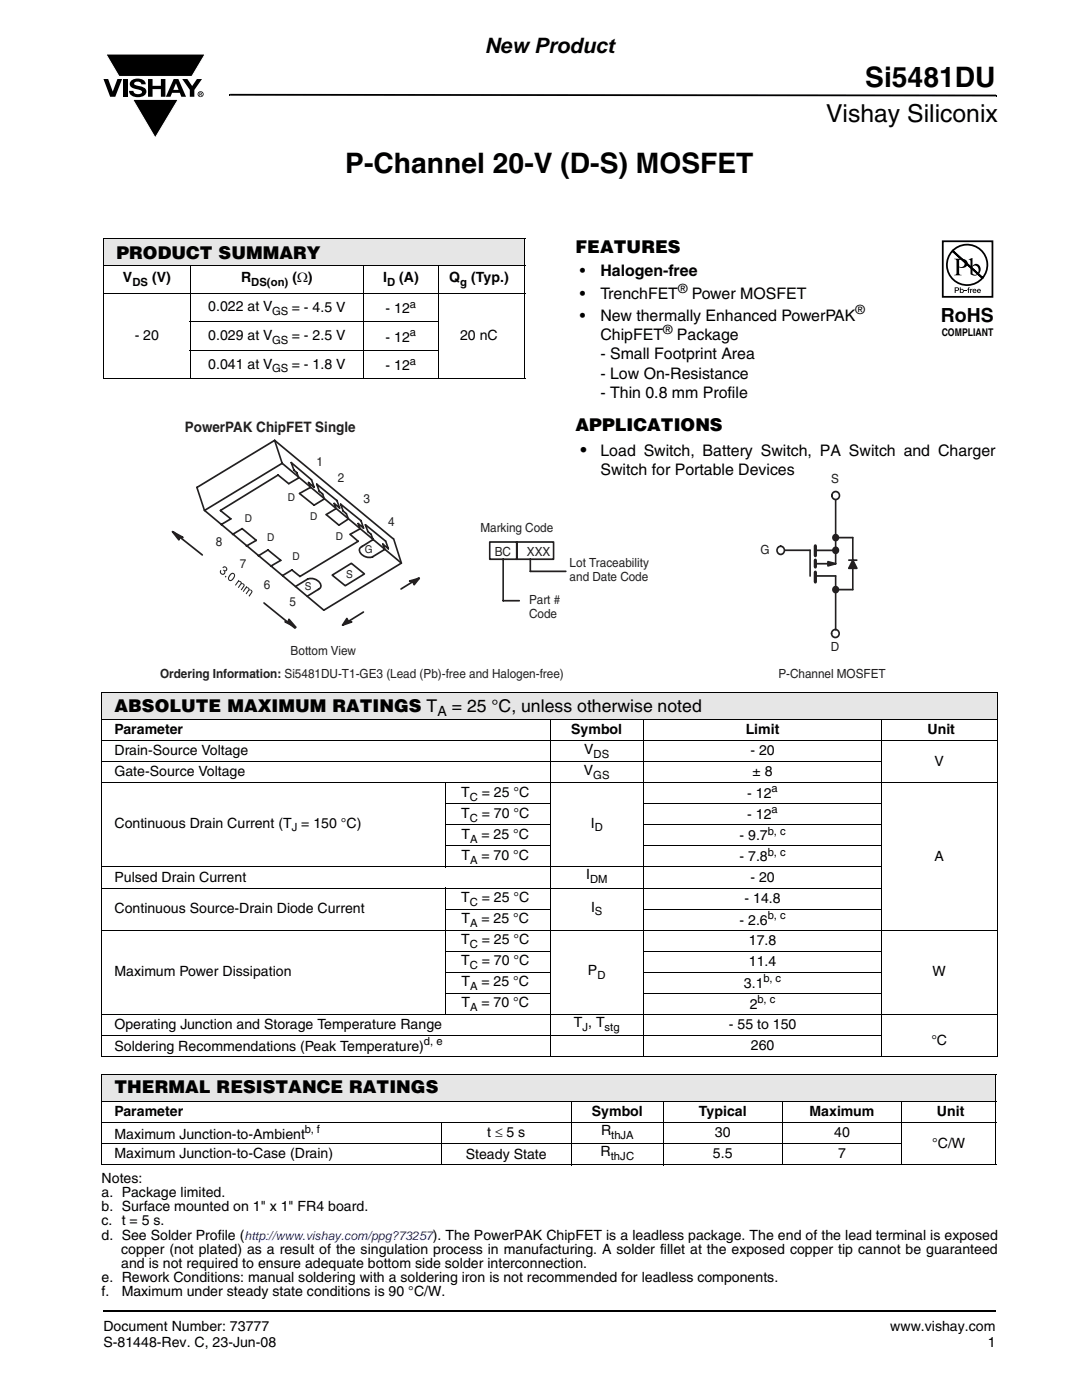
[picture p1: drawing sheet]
<svg xmlns="http://www.w3.org/2000/svg" width="216mm" height="279mm" viewBox="0 0 216 279" stroke-linecap="round" stroke-linejoin="round" font-family="sans-serif">
<defs><g id="words">
<g font-size="5.6">
<text x="172.6" y="17.4">Si5481DU</text>
<text x="68.9" y="34.5">P-Channel 20-V (D-S) MOSFET</text>
</g>
<text font-size="4.9" x="164.8" y="24.4">Vishay Siliconix</text>
<text font-size="4.2" x="96.7" y="10.5">New Product</text>
<text font-size="3.9" x="187.7" y="64.2">RoHS</text>
<g font-size="3.5">
<text x="23.2" y="51.7">PRODUCT SUMMARY</text>
<text x="114.8" y="50.4">FEATURES</text>
<text x="114.8" y="86.1">APPLICATIONS</text>
<text x="115.8" y="91">•</text>
<text x="22.8" y="142.1">ABSOLUTE MAXIMUM RATINGS T</text>
<text x="90.1" y="142.1">= 25 °C, unless otherwise noted</text>
<text x="22.8" y="218.2">THERMAL RESISTANCE RATINGS</text>
</g>
<g font-size="3.2">
<text x="115.7" y="55.1">•</text>
<text x="115.7" y="59.7">•</text>
<text x="119.8" y="55.1">Halogen-free</text>
<text x="119.8" y="59.7">TrenchFET</text>
<text x="138.1" y="59.7">Power MOSFET</text>
<text x="115.7" y="64">•</text>
<text x="119.8" y="64">New thermally Enhanced PowerPAK</text>
<text x="119.8" y="71.7">- Small Footprint Area</text>
<text x="119.8" y="67.8">ChipFET</text>
<text x="135.1" y="67.8">Package</text>
<text x="119.8" y="75.6">- Low On-Resistance</text>
<text x="119.8" y="79.5">- Thin 0.8 mm Profile</text>
<text x="119.8" y="91">Load Switch, Battery Switch, PA Switch and Charger</text>
<text x="119.8" y="94.9">Switch for Portable Devices</text>
</g>
<text font-size="2.9" fill="#231f20" x="36.9" y="86.1">PowerPAK ChipFET Single</text>
<g font-size="2.8">
<text x="24.5" y="56.3">V</text>
<text x="30.3" y="56.3">(V)</text>
<text x="48.1" y="56.3">R</text>
<text x="58.3" y="56.3">(Ω)</text>
<text x="76.5" y="56.3">I</text>
<text x="79.7" y="56.3">(A)</text>
<text x="89.6" y="56.3">Q</text>
<text x="94" y="56.3">(Typ.)</text>
<text x="41.6" y="62.2">0.022 at V</text>
<text x="58.2" y="62.2">= - 4.5 V</text>
<text x="76.9" y="62.5">- 12</text>
<text x="26.9" y="67.9">- 20</text>
<text x="41.6" y="67.9">0.029 at V</text>
<text x="58.2" y="67.9">= - 2.5 V</text>
<text x="76.9" y="68.2">- 12</text>
<text x="91.8" y="67.9">20 nC</text>
<text x="41.6" y="73.6">0.041 at V</text>
<text x="58.2" y="73.6">= - 1.8 V</text>
<text x="76.9" y="73.9">- 12</text>
<text x="87.3" y="143">A</text>
<text x="22.8" y="146.5">Parameter</text>
<text x="114" y="146.5">Symbol</text>
<text x="148.8" y="146.5">Limit</text>
<text x="185.1" y="146.5">Unit</text>
<text x="22.8" y="154.9">Gate-Source Voltage</text>
<text x="22.8" y="150.7">Drain-Source Voltage</text>
<text x="116.5" y="154.7">V</text>
<text x="116.6" y="150.5">V</text>
<text x="149.7" y="150.7">- 20</text>
<text x="150.2" y="154.9">± 8</text>
<text x="186.5" y="152.8">V</text>
<text x="92" y="159">T</text>
<text x="96.1" y="159">= 25 °C</text>
<text x="149.1" y="159.2">- 12</text>
<text x="22.8" y="165.2">Continuous Drain Current (T = 150 °C)</text>
<text x="92" y="163.3">T</text>
<text x="92.1" y="167.4">T</text>
<text x="96.1" y="167.4">= 25 °C</text>
<text x="96.1" y="163.3">= 70 °C</text>
<text x="117.9" y="165.2">I</text>
<text x="147.6" y="167.7">- 9.7</text>
<text x="149.1" y="163.4">- 12</text>
<text x="92.1" y="171.7">T</text>
<text x="96.1" y="171.7">= 70 °C</text>
<text x="147.6" y="171.9">- 7.8</text>
<text x="186.5" y="171.7">A</text>
<text x="22.8" y="176">Pulsed Drain Current</text>
<text x="116.9" y="175.5">I</text>
<text x="149.7" y="175.9">- 20</text>
<text x="22.8" y="182.2">Continuous Source-Drain Diode Current</text>
<text x="92" y="180.1">T</text>
<text x="92.1" y="184.3">T</text>
<text x="96.1" y="184.3">= 25 °C</text>
<text x="96.1" y="180.1">= 25 °C</text>
<text x="117.9" y="182">I</text>
<text x="147.6" y="184.5">- 2.6</text>
<text x="148.6" y="180.1">- 14.8</text>
<text x="92" y="188.4">T</text>
<text x="96.1" y="188.4">= 25 °C</text>
<text x="149.4" y="188.6">17.8</text>
<text x="22.8" y="194.8">Maximum Power Dissipation</text>
<text x="92" y="192.7">T</text>
<text x="92.1" y="196.8">T</text>
<text x="96.1" y="196.8">= 25 °C</text>
<text x="96.1" y="192.7">= 70 °C</text>
<text x="117.3" y="194.6">P</text>
<text x="148.4" y="197.1">3.1</text>
<text x="149.4" y="192.7">11.4</text>
<text x="186.1" y="194.8">W</text>
<text x="92.1" y="201.1">T</text>
<text x="96.1" y="201.1">= 70 °C</text>
<text x="149.6" y="201.3">2</text>
<text x="22.8" y="209.7">Soldering Recommendations (Peak Temperature)</text>
<text x="22.8" y="205.3">Operating Junction and Storage Temperature Range</text>
<text x="114.5" y="205">T , T</text>
<text x="145.4" y="205.3">- 55 to 150</text>
<text x="149.8" y="209.5">260</text>
<text x="185.8" y="208.5">°C</text>
<text x="22.8" y="222.8">Parameter</text>
<text x="22.8" y="227.3">Maximum Junction-to-Ambient</text>
<text x="97.2" y="227">t ≤ 5 s</text>
<text x="118.1" y="222.8">Symbol</text>
<text x="119.9" y="226.5">R</text>
<text x="139.4" y="222.8">Typical</text>
<text x="142.7" y="227">30</text>
<text x="161.5" y="222.8">Maximum</text>
<text x="166.5" y="227">40</text>
<text x="187" y="222.8">Unit</text>
<text x="22.8" y="231.2">Maximum Junction-to-Case (Drain)</text>
<text x="92.9" y="231.4">Steady State</text>
<text x="119.8" y="230.7">R</text>
<text x="142.3" y="231.2">5.5</text>
<text x="167.2" y="231.2">7</text>
<text x="186" y="229.1">°C/W</text>
<text x="20.3" y="236.1">Notes:</text>
<text x="20.3" y="238.9">a. Package limited.</text>
<text x="20.3" y="241.7">b. Surface mounted on 1&quot; x 1&quot; FR4 board.</text>
<text x="20.3" y="244.6">c. t = 5 s.</text>
<text x="20.3" y="247.4">d. See Solder Profile (</text>
<text x="24.2" y="250.2">copper (not plated) as a result of the singulation process in manufacturing. A solder fillet at the exposed copper tip cannot be guaranteed</text>
<text x="86.4" y="247.4">). The PowerPAK ChipFET is a leadless package. The end of the lead terminal is exposed</text>
<text x="20.3" y="255.8">e. Rework Conditions: manual soldering with a soldering iron is not recommended for leadless components.</text>
<text x="24.2" y="253">and is not required to ensure adequate bottom side solder interconnection.</text>
<text x="20.3" y="258.7">f.</text>
<text x="24.3" y="258.7">Maximum under steady state conditions is 90 °C/W.</text>
<text x="20.6" y="265.6">Document Number: 73777</text>
<text x="20.6" y="268.8">S-81448-Rev. C, 23-Jun-08</text>
<text x="177.7" y="265.6">www.vishay.com</text>
<text x="197.1" y="268.8">1</text>
</g>
<g font-size="2.5">
<text x="135.3" y="58.5">®</text>
<text x="170.7" y="62.7">®</text>
<text x="132.3" y="66.6">®</text>
</g>
<g font-size="2.5" fill="#231f20">
<text x="63.2" y="93">1</text>
<text x="67.4" y="96.1">2</text>
<text x="72.6" y="100.5">3</text>
<text x="165.9" y="96.4">S</text>
<text x="77.4" y="105">4</text>
<text x="95.9" y="106.3">Marking Code</text>
<text x="43.1" y="108.9">8</text>
<text x="47.9" y="113.4">7</text>
<text x="98.7" y="110.9">BC</text>
<text x="105.1" y="110.9">XXX</text>
<text x="113.7" y="113.2">Lot Traceability</text>
<text x="151.8" y="110.6">G</text>
<text x="52.7" y="117.6">6</text>
<text x="113.7" y="116">and Date Code</text>
<text x="57.8" y="121">5</text>
<text x="105.6" y="120.6">Part #</text>
<text x="105.6" y="123.3">Code</text>
<text x="58" y="130.8">Bottom View</text>
<text x="165.8" y="130">D</text>
<text x="31.9" y="135.4">Ordering Information: Si5481DU-T1-GE3 (Lead (Pb)-free and Halogen-free)</text>
<text x="155.3" y="135.3">P-Channel MOSFET</text>
</g>
<text font-size="2.5" fill="#00f" x="48.8" y="247.4">http://www.vishay.com/ppg?73257</text>
<g font-size="2.2">
<text x="26.4" y="57">DS</text>
<text x="50.1" y="57">DS(on)</text>
<text x="77.2" y="57">D</text>
<text x="91.8" y="57">g</text>
<text x="54.3" y="62.9">GS</text>
<text x="81.8" y="61.4">a</text>
<text x="54.3" y="68.6">GS</text>
<text x="81.8" y="67.1">a</text>
<text x="54.3" y="74.3">GS</text>
<text x="81.8" y="72.8">a</text>
<text x="118.4" y="155.4">GS</text>
<text x="118.4" y="151.2">DS</text>
<text x="93.7" y="159.8">C</text>
<text x="154" y="158.1">a</text>
<text x="58.2" y="165.9">J</text>
<text x="93.7" y="164">C</text>
<text x="118.7" y="165.9">D</text>
<text x="153.2" y="166.6">b, c</text>
<text x="154" y="162.3">a</text>
<text x="93.8" y="168.2">A</text>
<text x="93.8" y="172.4">A</text>
<text x="153.2" y="170.8">b, c</text>
<text x="117.7" y="176.2">DM</text>
<text x="93.7" y="180.8">C</text>
<text x="93.8" y="185">A</text>
<text x="118.7" y="182.7">S</text>
<text x="153.2" y="183.4">b, c</text>
<text x="93.7" y="189.2">C</text>
<text x="93.7" y="193.4">C</text>
<text x="93.8" y="197.6">A</text>
<text x="119.2" y="195.3">D</text>
<text x="152.4" y="196">b, c</text>
<text x="93.8" y="201.8">A</text>
<text x="151.2" y="200.2">b, c</text>
<text x="84.6" y="208.6">d, e</text>
<text x="116.2" y="205.7">J</text>
<text x="120.6" y="205.7">stg</text>
<text x="60.8" y="226.1">b, f</text>
<text x="122" y="227.2">thJA</text>
<text x="121.9" y="231.4">thJC</text>
</g>
<g font-size="2.2" fill="#231f20">
<text x="57.4" y="100">D</text>
<text x="48.8" y="104.2">D</text>
<text x="53.3" y="108">D</text>
<text x="61.9" y="103.8">D</text>
<text x="67" y="107.7">D</text>
<text x="58.4" y="111.8">D</text>
<text x="72.8" y="110.3">G</text>
<text x="60.8" y="117.8">S</text>
<text x="69" y="115.4">S</text>
</g>
<text font-size="2.1" x="187.9" y="67.1">COMPLIANT</text>
</g></defs>
<g fill="#000">
<path d="M20.6 15.8h1l.9 2.5 .9-2.5h1l-1.4 3.5h-1zM21.1 10.8h19.8l-2.6 4.5h-14.6zM24.5 15.8h.9v3.5h-.9zM26.2 16.1a2.08 2.08 0 0 1 2.8 .3l.1 .4h-.9a.78 .78 0 0 0-.7-.5 .78 .78 0 0 0-.7 .4l.2 .3 1 .2a1.06 1.06 0 0 1 1.2 1 1.06 1.06 0 0 1-1.1 1.1 1.71 1.71 0 0 1-2.3-1.2h.8a.95 .95 0 0 0 .8 .7 .95 .95 0 0 0 .9-.4 1.29 1.29 0 0 0-1.2-.6 1.02 1.02 0 0 1-1-.6 1.02 1.02 0 0 1 .1-1.1zM29.5 15.8h.9v1.3h1.7v-1.3h.9v3.5h-.9v-1.5h-1.7v1.5h-.9zM26.5 19.8h9.1l-4.6 7.7zM36.4 15.8h1l.9 1.4 1-1.4h1l-1.5 2.2v1.3h-.9v-1.4zM45.7 18.7h.2v.4h-.2zM45.9 18.7l152.9 .2v.3l-152.9-.1zM198.8 18.9h.1v.3h-.1zM20.5 261.5h.1v.4h-.1z"/>
<path d="M35.1 16.6l-.5 1.3h1zM34.7 15.8h.9l1.5 3.5h-.9l-.3-.8h-1.6l-.3 .8h-.9z"/>
<path d="M39.9 18.6v.1h.2v-.1zM39.8 18.5h.4l.1 .2-.2 .1 .2 .3-.3-.3-.1 .3h-.1zM39.6 18.8a.45 .45 0 0 0 .9 0 .45 .45 0 0 0-.9 0zM39.4 18.8a.6 .6 0 0 1 1.2 0 .6 .6 0 0 1-1.2 0z"/>
</g>
<path d="M21.1 10.8h19.8l-2.6 4.5h-14.5zM26.5 19.8h9.1l-4.6 7.7z" fill="none" stroke="#fff" stroke-width=".2"/>
<path d="M20.6 261.7h178.2" fill="none" stroke="#000" stroke-width=".36"/>
<path d="M20.7 47.5h84v5.5h-84z" fill="#e6e6e6"/>
<path d="M20.6 47.5h84.2M20.6 53h84.2M20.6 58.5h84.2M20.7 47.6v27.9M38 53v22.7M72.5 53v22.7M87.5 53v22.7M104.7 47.6v27.9M20.6 75.6h84.2M37.9 64.2h49.7M37.9 69.9h49.7" fill="none" stroke="#000" stroke-width=".2"/>
<g fill="#e6e6e6">
<path d="M20.3 138.1h178.6v5.5h-178.6z"/>
<path d="M20.3 214.4h178.4v5.5h-178.4z"/>
</g>
<g fill="none" stroke="#000" stroke-width=".2">
<path d="M20.2 138.1h178.8M20.3 138.2v72.5M198.9 138.2v72.5M20.2 143.6h108.1M20.2 147.8h178.8M20.2 152h155.8M20.2 156.2h178.8M89 156.1v17M109.7 143.5v67.4M128.4 143.5v67.4M128.5 143.6h47.3M175.9 143.5v67.4"/>
<path d="M176 143.6h23M20.2 173h155.8M20.2 177.2h155.8M88.9 160.4h20.9M88.9 164.6h20.9M88.9 168.8h20.9M89 177.1v25.4M128.3 160.4h47.7M128.3 164.6h47.7M128.3 168.8h47.7M20.2 185.6h178.8M88.9 181.4h20.9"/>
<path d="M88.9 189.8h20.9M88.9 194h20.9M88.9 198.2h20.9M128.3 181.4h47.7M128.3 189.8h47.7M128.3 194h47.7M128.3 198.2h47.7M20.2 202.4h178.8M20.2 206.6h155.8M20.2 210.8h178.8M20.2 214.4h178.6M20.2 219.9h135.8"/>
<path d="M20.3 214.4v18M114 219.8v12.7M132.3 219.8v12.7M156.1 219.8v12.7M156.2 219.9h23.6M179.9 219.8v12.7M180 219.9h18.8M198.7 214.4v18M20.2 224h178.6M20.2 228.2h159.8M20.2 232.5h178.6M88 224v8.5"/>
</g>
<path d="M31.9 83.7h144.8v52.2h-144.8z" fill="#fff"/>
<path d="M166.7 99.7v12.8M97.7 108.2h5.4v3.4h-5.4zM100.4 119.9h3.2M100.4 111.6v8.3M103.1 108.2h7.4v3.4h-7.4zM105.8 111.6v2.4h7.1M162.7 109.8h4" fill="none" stroke="#231f20" stroke-width=".33"/>
<circle cx="166.7" cy="126.4" r=".77" fill="#fff"/>
<g fill="none" stroke="#231f20" stroke-width=".33">
<path d="M162.7 112.5h4M166.7 114.9v10.7"/>
<circle cx="166.7" cy="126.4" r=".77"/>
</g>
<path d="M162.7 109v1.9" fill="none" stroke="#231f20" stroke-width=".67"/>
<path d="M165.2 112.1l1.6 .4-1.6 .4z" fill="#231f20"/>
<path d="M161.6 109.8v5.2M162.7 114.9h4M166.8 112.5l-1.6-.4v.8l1.4-.4M166.8 107.3h3.4v10.4h-3.5M169.4 111.8h1.6M170.2 111.8l-.8 1.6" fill="none" stroke="#231f20" stroke-width=".33"/>
<path d="M162.7 111.8v1.3M162.7 114.2v1.9" fill="none" stroke="#231f20" stroke-width=".67"/>
<path d="M170.2 111.8l.8 1.6h-1.6z" fill="#231f20"/>
<path d="M156.3 109.8h5.4M170.2 111.8l.8 1.6h-1.6" fill="none" stroke="#231f20" stroke-width=".33"/>
<circle cx="155.8" cy="109.8" r=".79" fill="#fff"/>
<circle cx="155.8" cy="109.8" r=".79" fill="none" stroke="#231f20" stroke-width=".33"/>
<circle cx="166.8" cy="98.9" r=".77" fill="#fff"/>
<circle cx="166.8" cy="98.9" r=".77" fill="none" stroke="#231f20" stroke-width=".33"/>
<circle cx="166.7" cy="117.7" r=".57" fill="#231f20"/>
<circle cx="166.7" cy="117.7" r=".57" fill="none" stroke="#231f20" stroke-width=".33"/>
<circle cx="166.7" cy="109.8" r=".57" fill="#231f20"/>
<circle cx="166.7" cy="109.8" r=".57" fill="none" stroke="#231f20" stroke-width=".33"/>
<circle cx="166.7" cy="107.3" r=".57" fill="#231f20"/>
<g fill="none" stroke="#231f20" stroke-width=".33">
<path d="M54.8 87.9l1.5 4.6M56.3 92.5l-15.5 9.4 23.8 19.9M56.3 92.5l23.8 19.9M57.6 96.5l-2.1-1.7-11.5 7.1 2.1 1.7-2 1.1M59.8 98.5l2.9 2.3 2-1.2M46.4 106.7l1.9-1.2 2.8 2.3-1.9 1.2M51.6 110.9l1.9-1.1 2.5 2-2 1.2M56.4 114.9l1.8-1.2 1.6 1.3M65.1 102.7l2.5 2.1M66.3 114.8l3.8-2.4 2.6 2.1-3.8 2.4zM69.9 106.6l1.6 1.4-11.7 7.1M72.9 104.7l.5 1.4 .6 .5 .4 1.1-2.2 1.4a.85 .85 0 0 0-.5 .7 .85 .85 0 0 0 .4 .8 2.13 2.13 0 0 0 2.3 .5l2.4-1.5"/>
<path d="M72.9 104.7l4.1 3.3M83.6 115.3l-3.6 2.2M52.7 120.3l6.2 5.1"/>
<circle cx="166.7" cy="107.3" r=".57"/>
</g>
<path d="M34.4 106.1l2.1 1.2h-.7l-.1 .4z" fill="#231f20"/>
<path d="M34.4 106.1l2.1 1.2h-.7l-.1 .4z" fill="none" stroke="#231f20" stroke-width=".33"/>
<path d="M56.9 124.1h.6l.2-.5 1.3 1.6z" fill="#231f20"/>
<path d="M56.9 124.1h.6l.2-.5 1.3 1.6z" fill="none" stroke="#231f20" stroke-width=".33"/>
<path d="M69.2 123.4l.3 .5 .7 .2-1.9 .7z" fill="#231f20"/>
<path d="M34.6 106.2l5.8 4.6M69.2 123.4l.3 .5 .7 .2-1.9 .7z" fill="none" stroke="#231f20" stroke-width=".33"/>
<path d="M81.7 116l2-.6-1.1 1.3-.2-.5z" fill="#231f20"/>
<g fill="none" stroke="#231f20" stroke-width=".33">
<path d="M58.6 93.8l.7 .6M58.6 93.8l-.5-1.5 4.1 3.5 .5 1.5M59.2 94.3l.4 1.1M59.6 95.4l-2 1.1M61.6 96.3l.4 1M61.6 96.3l1 .9M61.9 97.3l-2.1 1.2M63.7 98l.7 .6M63.7 98.1l-.5-1.5 4 3.3M64.3 98.5l.4 1.1M67.2 99.9l.6 1.5-1.1-.9M40.8 101.8l-1.5-4.5 15.5-9.4 23.6 19.6"/>
<path d="M58.9 117.1l2.4-1.5a2.06 2.06 0 0 1 2.7 1.2 .76 .76 0 0 1-.5 .8l-2.2 1.4M66.7 100.5l.4 1M66.9 101.6l-1.8 1.1M68 100.6l.5 1.4 .6 .5 .4 1.1-1.9 1.2M68 100.6l4 3.3 .5 1.5-1-.9 .4 1-2 1.1M76.4 108.6l.4 1M77 108l.5 1.5-1.1-.9M78.5 107.5l1.6 4.9-15.5 9.4M81.7 116l2-.6-1.1 1.3-.2-.5z"/>
</g>
<g fill="#231f20">
<path d="M45 114.9l.2 .2-.2 .2-.1-.2z"/>
<path d="M44.6 113.1a.5 .5 0 0 1 .7 .2 .5 .5 0 0 1-.4 .7 .55 .55 0 0 1-.7 .7 .55 .55 0 0 1-.2-1l.2 .2a.36 .36 0 0 0 0 .6 .36 .36 0 0 0 .5-.2 .36 .36 0 0 0-.2-.5l.1-.1a.3 .3 0 0 0 .5 0 .3 .3 0 0 0 0-.4 .3 .3 0 0 0-.5 0v.1l-.2-.1z" fill-rule="evenodd"/>
<path d="M46.1 114.7l-.3 .4a.36 .36 0 0 0 0 .6 .36 .36 0 0 0 .5-.2l.3-.3a.35 .35 0 0 0 0-.6 .35 .35 0 0 0-.5 .1zM45.9 114.6a.56 .56 0 0 1 .8-.2 .56 .56 0 0 1 .1 .9 .71 .71 0 0 1-.5 .6 .71 .71 0 0 1-.7-.2l-.1-.5z" fill-rule="evenodd"/>
<path d="M47.6 115.7l.2 .1-.1 .2a.42 .42 0 0 1 .5 .4 .44 .44 0 0 1 .6 .2 .44 .44 0 0 1-.2 .6l-.4 .6-.2-.1 .5-.7a.27 .27 0 0 0 0-.3 .27 .27 0 0 0-.3-.1l-.6 .7-.1-.1 .5-.8-.1-.2h-.3l-.6 .7-.1-.1z" fill-rule="evenodd"/>
<path d="M49.2 117l.1 .1-.1 .1a.41 .41 0 0 1 .6 .5 .45 .45 0 0 1 .5 .2 .45 .45 0 0 1-.1 .5l-.4 .7-.2-.2 .4-.6a.27 .27 0 0 0 .1-.4 .27 .27 0 0 0-.4 0l-.5 .7-.2-.1 .5-.7a.27 .27 0 0 0-.1-.4 .27 .27 0 0 0-.4 .1l-.4 .6-.1-.1z" fill-rule="evenodd"/>
</g>
<path d="M72.5 122.1l-3.3 2.1" fill="none" stroke="#231f20" stroke-width=".33"/>
<g fill="#fff">
<path d="M183.7 47.8h15.3v23.7h-15.3z"/>
<path d="M187.7 48h10.6v19.6h-10.6z"/>
</g>
<path d="M188.1 48.1h9.9v11.1h-9.9zM190 50.2a4 4 0 0 1 5.6-.4 4 4 0 0 1 .5 5.6l-6-5.3 5.9 5.4a4 4 0 0 1-5.7 .4 4 4 0 0 1-.3-5.7z" fill="none" stroke="#000" stroke-width=".35"/>
<g fill="#000">
<path d="M192.5 58h.4v.1h-.4zM193.2 57.4h.3l-.2 .2 .2 .1v.1h-.2v.7h-.2v-.7h-.1zM193.6 57.7h.2v.1l.3-.2v.2l-.3 .1v.6h-.2z"/>
<path d="M190.7 57.5v.4l.4-.1v-.3zM190.5 57.3l.7 .1 .2 .3-.2 .3h-.5v.5h-.2z"/>
<path d="M191.4 51.9v1.3a.75 .75 0 0 0 1.1-.7 .75 .75 0 0 0-1.1-.6zM190.4 51.6a2.81 2.81 0 0 1 2.4 .4 .97 .97 0 0 1 0 1.2 .97 .97 0 0 1-1.2 .2h-.2v1v.3l.5 .2h-1.5l.3-.1 .2-.4v-2.3l-.1-.2z"/>
<path d="M191.7 58a.26 .26 0 0 0 .5 0 .26 .26 0 0 0-.5 0zM191.5 57.3h.2v.5a.38 .38 0 0 1 .5 0 .38 .38 0 0 1 0 .5 .38 .38 0 0 1-.5 .1l-.2 .1z"/>
<path d="M194 53.2v1.4l.2 .1a.72 .72 0 0 0 .8 0 .72 .72 0 0 0 .3-.8 .72 .72 0 0 0-.4-.8 .72 .72 0 0 0-.9 .1zM193.3 51.8l.7-.3v1.6a.89 .89 0 0 1 1.1-.4 .89 .89 0 0 1 .6 1 1.23 1.23 0 0 1-.7 1.2 1.23 1.23 0 0 1-1.3-.2l-.1-2.7z"/>
<path d="M194.3 57.8l-.1 .2h.5l-.2-.2zM194.3 57.7h.4l.1 .4h-.6l.1 .2 .5-.1a.42 .42 0 0 1-.6 .2 .42 .42 0 0 1 .1-.7z"/>
<path d="M195.2 57.8l-.1 .2h.4l-.2-.2zM195.1 57.7h.5l.1 .4h-.6l.1 .2 .5-.1a.42 .42 0 0 1-.7 .2 .42 .42 0 0 1 .1-.7z"/>
</g>
<use href="#words"/>
</svg>
